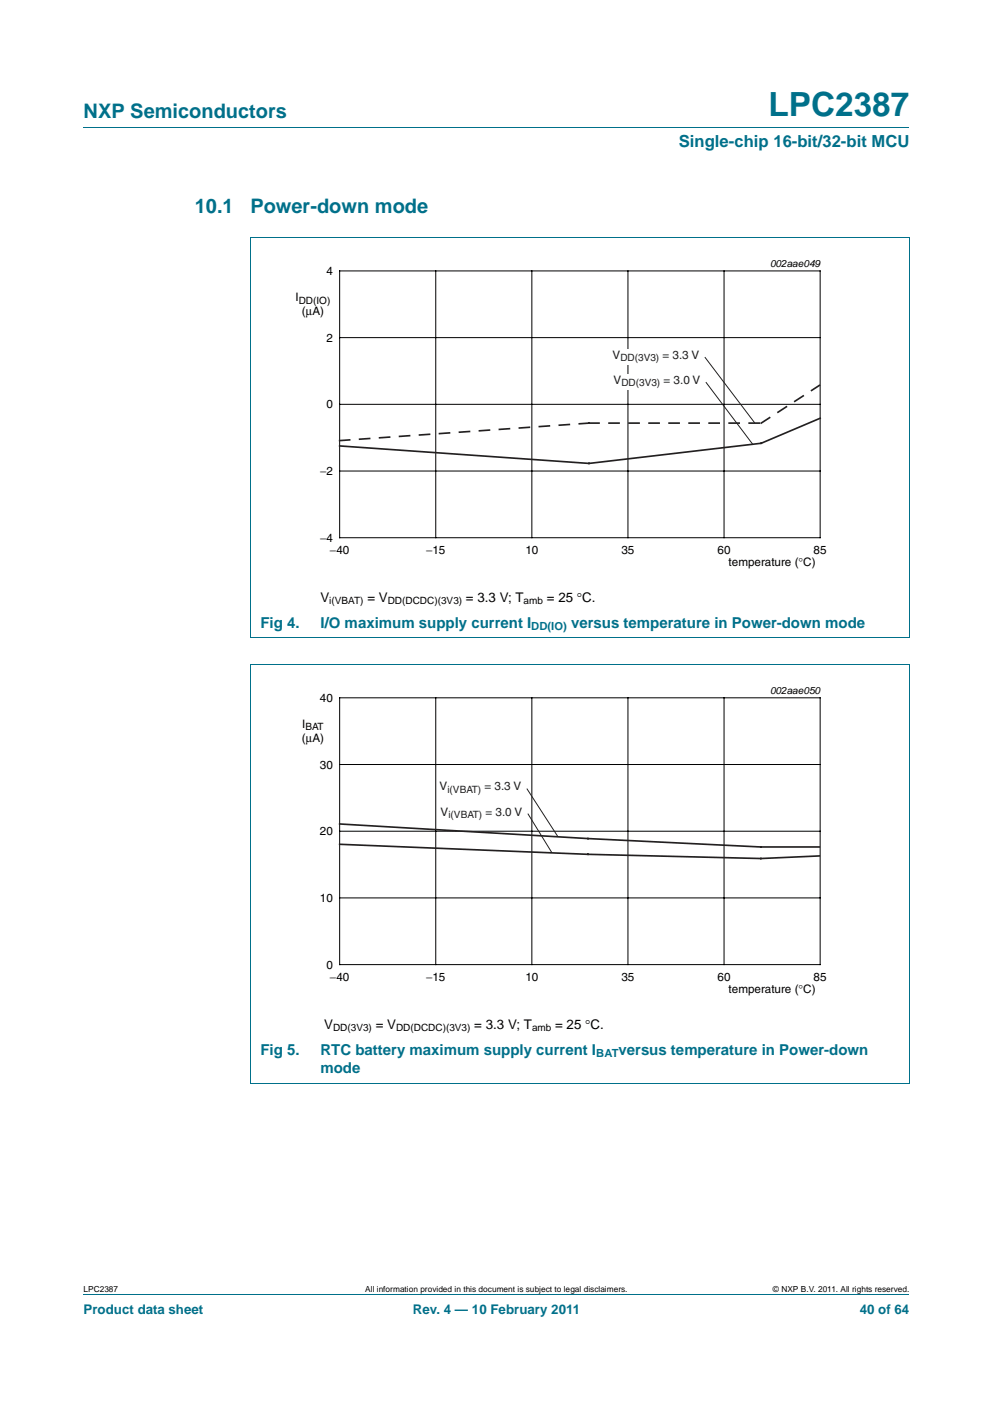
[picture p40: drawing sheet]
<svg xmlns="http://www.w3.org/2000/svg" width="210mm" height="297mm" viewBox="0 0 210 297" stroke-linecap="round" stroke-linejoin="round" font-family="sans-serif">
<defs><g id="words">
<text font-size="7" fill="#00708a" x="162.5" y="24.6">LPC2387</text>
<g font-size="4.2" fill="#00708a">
<text x="17.7" y="24.9">NXP Semiconductors</text>
<text x="41.2" y="45">10.1</text>
<text x="53" y="45">Power-down mode</text>
</g>
<text font-size="3.5" fill="#00708a" x="143.5" y="31.1">Single-chip 16-bit/32-bit MCU</text>
<g font-size="3.2" fill="#00708a">
<text x="55.1" y="132.8">Fig 4.</text>
<text x="67.8" y="132.8">I/O maximum supply current I</text>
<text x="120.8" y="132.8">versus temperature in Power-down mode</text>
<text x="55.1" y="223.1">Fig 5.</text>
<text x="67.8" y="223.1">RTC battery maximum supply current I</text>
<text x="67.8" y="227">mode</text>
<text x="130.8" y="223.1">versus temperature in Power-down</text>
</g>
<g font-size="2.8">
<text x="67.8" y="127.3">V</text>
<text x="77.7" y="127.3">= V</text>
<text x="98.5" y="127.3">= 3.3 V; T</text>
<text x="115.6" y="127.3">= 25 °C.</text>
<text x="68.6" y="217.6">V</text>
<text x="79.4" y="217.6">= V</text>
<text x="100.3" y="217.6">= 3.3 V; T</text>
<text x="117.4" y="217.6">= 25 °C.</text>
</g>
<g font-size="2.8" fill="#00708a">
<text x="17.7" y="277.9">Product data sheet</text>
<text x="87.3" y="277.9">Rev. 4 — 10 February 2011</text>
<text x="181.8" y="277.9">40 of 64</text>
</g>
<g font-size="2.5">
<text x="69" y="58.2">4</text>
<text x="62.5" y="63.7">I</text>
<text x="63.8" y="66.7">(μA)</text>
<text x="69" y="72.3">2</text>
<text x="69" y="86.4">0</text>
<text x="67.7" y="100.5">−2</text>
<text x="67.7" y="114.6">−4</text>
<text x="69.8" y="117.2">−40</text>
<text x="90.1" y="117.2">−15</text>
<text x="111.1" y="117.2">10</text>
<text x="131.4" y="117.2">35</text>
<text x="151.7" y="117.2">60</text>
<text x="154.1" y="119.7">temperature (°C)</text>
<text x="172.1" y="117.2">85</text>
<text x="67.7" y="148.5">40</text>
<text x="63.9" y="154">I</text>
<text x="63.8" y="157">(μA)</text>
<text x="67.7" y="162.6">30</text>
<text x="67.7" y="176.7">20</text>
<text x="67.7" y="190.8">10</text>
<text x="69" y="204.9">0</text>
<text x="69.8" y="207.5">−40</text>
<text x="90.1" y="207.5">−15</text>
<text x="111.1" y="207.5">10</text>
<text x="131.4" y="207.5">35</text>
<text x="151.7" y="207.5">60</text>
<text x="172.1" y="207.5">85</text>
<text x="154.1" y="210">temperature (°C)</text>
</g>
<g font-size="2.5" fill="#231f20">
<text x="129.5" y="75.9">V</text>
<text x="140.1" y="75.9">= 3.3 V</text>
<text x="129.7" y="81.3">V</text>
<text x="140.3" y="81.3">= 3.0 V</text>
<text x="93" y="167.2">V</text>
<text x="102.5" y="167.2">= 3.3 V</text>
<text x="93.2" y="172.5">V</text>
<text x="102.7" y="172.5">= 3.0 V</text>
</g>
<g font-size="2.4" fill="#00708a">
<text x="112.4" y="133.4">DD(IO)</text>
<text x="126.1" y="223.7">BAT</text>
</g>
<g font-size="2.1">
<text x="162.8" y="56.5">002aae049</text>
<text x="63.2" y="64.2">DD(IO)</text>
<text x="69.6" y="127.8">i(VBAT)</text>
<text x="82" y="127.8">DD(DCDC)(3V3)</text>
<text x="110.7" y="127.8">amb</text>
<text x="162.8" y="146.8">002aae050</text>
<text x="64.6" y="154.5">BAT</text>
<text x="70.4" y="218.1">DD(3V3)</text>
<text x="83.8" y="218.1">DD(DCDC)(3V3)</text>
<text x="112.5" y="218.1">amb</text>
</g>
<g font-size="2.1" fill="#231f20">
<text x="131.2" y="76.4">DD(3V3)</text>
<text x="131.4" y="81.7">DD(3V3)</text>
<text x="94.6" y="167.7">i(VBAT)</text>
<text x="94.8" y="173">i(VBAT)</text>
</g>
<g font-size="1.8">
<text x="17.7" y="273.3">LPC2387</text>
<text x="77.2" y="273.3">All information provided in this document is subject to legal disclaimers.</text>
<text x="163.5" y="273.3">© NXP B.V. 2011. All rights reserved.</text>
</g>
</g></defs>
<path d="M17.7 27h174.6M52.9 50.3h139.4M53 50.3v84.6M192.3 50.3v84.6h-139.4M52.9 140.6h139.4M53 140.6v88.5M192.3 140.6v88.5M52.9 229.1h139.4M17.7 273.9h174.6" fill="none" stroke="#00708a" stroke-width=".21"/>
<path d="M59.1 54.5h127v66.3h-127z" fill="none" stroke="#fff" stroke-width=".21"/>
<path d="M71.8 57.3h101.6v56.5h-101.6zM92.1 57.3v56.5M112.5 57.3v56.5M132.8 57.3v56.5M153.1 57.3v56.5M71.8 71.4h101.6M71.8 85.5h101.6M71.8 99.7h101.6" fill="none" stroke="#000" stroke-width=".21"/>
<path d="M149 75.6l10.6 13.9M149.3 80.8l9.9 13.2" fill="none" stroke="#231f20" stroke-width=".21"/>
<path d="M173.4 88.5l-12.4 5.3-36.4 4.2-52.8-3.7" fill="none" stroke="#231f20" stroke-width=".35"/>
<path d="M71.8 93.2l52.8-3.7M124.6 89.5h36.4M161 89.5l12.3-8" fill="none" stroke="#231f20" stroke-width=".35" stroke-dasharray="2.1"/>
<g fill="#fff">
<path d="M132.2 74h1.3v3.2h-1.3z"/>
<path d="M132.2 79.3h1.3v3.1h-1.3z"/>
</g>
<path d="M59.1 144.8h127v66.3h-127z" fill="none" stroke="#fff" stroke-width=".21"/>
<path d="M71.8 147.6h101.6v56.5h-101.6zM92.1 147.6v56.5M112.5 147.6v56.5M132.8 147.6v56.5M153.1 147.6v56.5M71.8 161.7h101.6M71.8 175.9h101.6M71.8 190h101.6" fill="none" stroke="#000" stroke-width=".21"/>
<path d="M111.4 166.8l6.6 10.2M111.6 172.1l5.1 8.2" fill="none" stroke="#231f20" stroke-width=".21"/>
<path d="M71.8 178.6l52.5 2.1 36.6 .9 12.3-.5M71.8 174.3l52.5 3.1 36.6 1.8h12.3" fill="none" stroke="#231f20" stroke-width=".35"/>
<use href="#words"/>
</svg>
